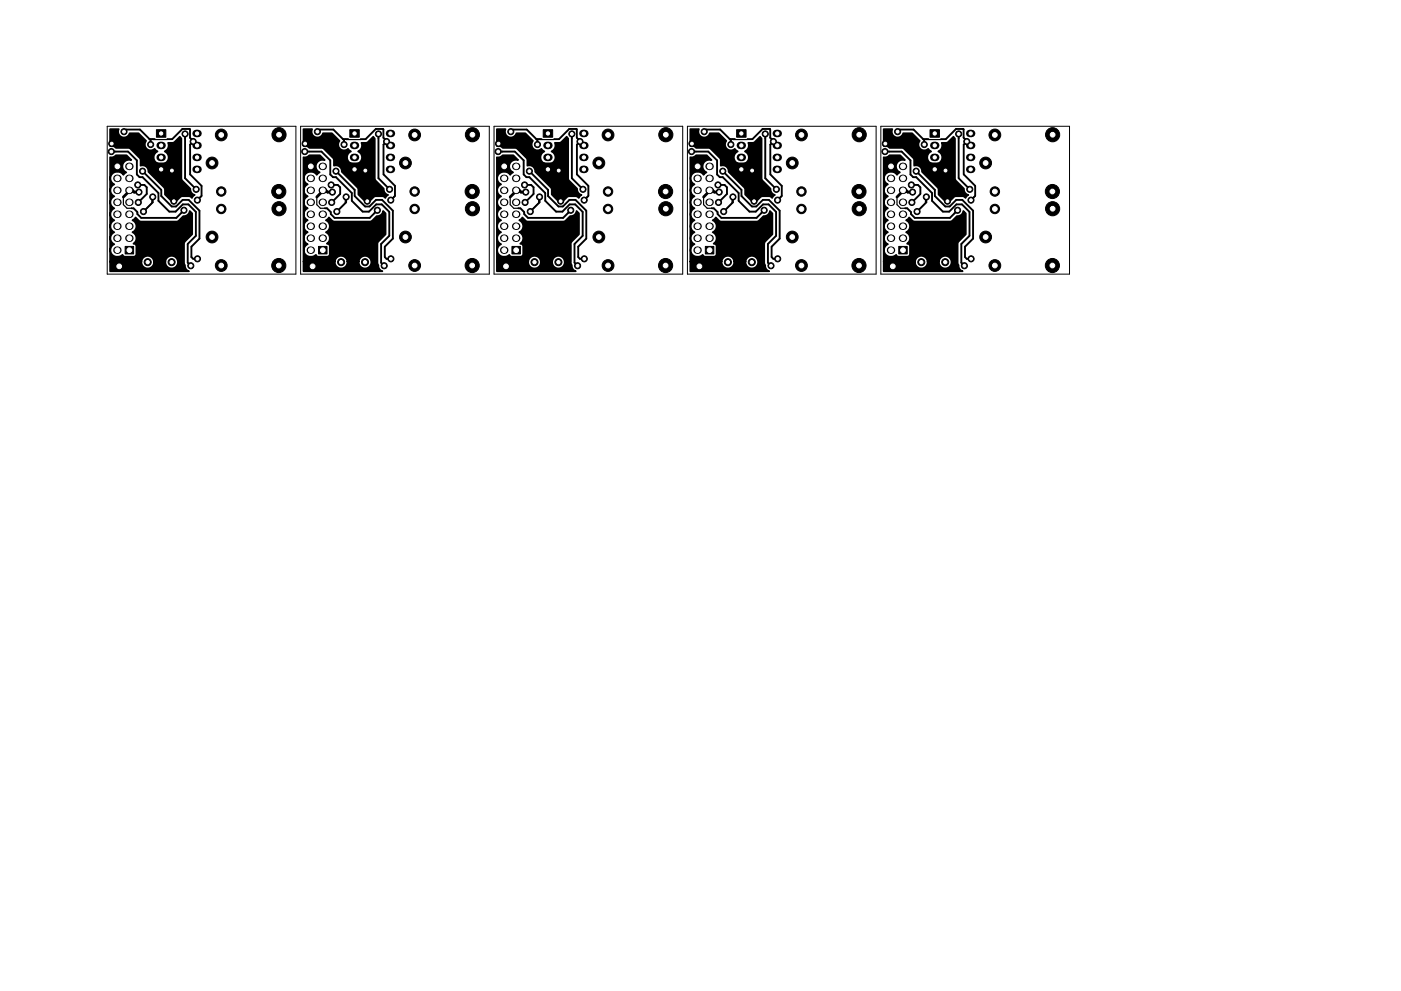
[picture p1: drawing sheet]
<svg xmlns="http://www.w3.org/2000/svg" width="297mm" height="210mm" viewBox="0 0 297 210" stroke-linecap="round" stroke-linejoin="round" font-family="sans-serif">
<path d="M22.7 26.8h40v31.4h-40zM63.7 26.8h40v31.4h-40zM104.7 26.8h40v31.4h-40zM145.7 26.8h40.1v31.4h-40.1zM186.8 26.8h40v31.4h-40z" fill="none" stroke="#000" stroke-width=".21"/>
<g fill="#000" stroke="#000" stroke-width=".21">
<path d="M33.2 27.5h2v1.6h-2zM74.2 27.5h2v1.6h-2zM115.2 27.5h2v1.6h-2zM156.2 27.5h2v1.6h-2zM197.2 27.5h2v1.6h-2zM23.8 55.5h3v2h-3zM26.5 52.3h1.8v1.6h-1.8zM64.8 55.5h3v2h-3zM67.5 52.3h1.8v1.6h-1.8zM105.8 55.5h3v2h-3zM108.5 52.3h1.8v1.6h-1.8zM146.8 55.5h3v2h-3z"/>
<path d="M149.5 52.3h1.8v1.6h-1.8zM187.8 55.5h3v2h-3zM190.6 52.3h1.8v1.6h-1.8z"/>
<circle cx="23.6" cy="32.2" r=".65"/>
<circle cx="23.7" cy="30.5" r=".65"/>
<circle cx="26.3" cy="27.9" r=".65"/>
<circle cx="29.2" cy="39.2" r=".65"/>
<circle cx="30.2" cy="36.3" r=".65"/>
<circle cx="31.9" cy="30.7" r=".65"/>
<circle cx="36.4" cy="36.2" r=".65"/>
<circle cx="39.2" cy="28.4" r=".65"/>
<circle cx="41" cy="30" r=".65"/>
<circle cx="45" cy="34.6" r="1.25"/>
<circle cx="46.9" cy="28.6" r="1.25"/>
<circle cx="59.2" cy="28.6" r="1.5"/>
<circle cx="64.6" cy="32.2" r=".65"/>
<circle cx="64.7" cy="30.5" r=".65"/>
<circle cx="67.3" cy="27.9" r=".65"/>
<circle cx="70.2" cy="39.2" r=".65"/>
<circle cx="71.2" cy="36.3" r=".65"/>
<circle cx="72.9" cy="30.7" r=".65"/>
<circle cx="77.5" cy="36.2" r=".65"/>
<circle cx="80.2" cy="28.4" r=".65"/>
<circle cx="82" cy="30" r=".65"/>
<circle cx="86" cy="34.6" r="1.25"/>
<circle cx="87.9" cy="28.6" r="1.25"/>
<circle cx="100.2" cy="28.6" r="1.5"/>
<circle cx="105.6" cy="32.2" r=".65"/>
<circle cx="105.7" cy="30.5" r=".65"/>
<circle cx="108.3" cy="27.9" r=".65"/>
<circle cx="111.2" cy="39.2" r=".65"/>
<circle cx="112.2" cy="36.3" r=".65"/>
<circle cx="114" cy="30.7" r=".65"/>
<circle cx="118.5" cy="36.2" r=".65"/>
<circle cx="121.2" cy="28.4" r=".65"/>
<circle cx="123" cy="30" r=".65"/>
<circle cx="127" cy="34.6" r="1.25"/>
<circle cx="128.9" cy="28.6" r="1.25"/>
<circle cx="141.2" cy="28.6" r="1.5"/>
<circle cx="146.6" cy="32.2" r=".65"/>
<circle cx="146.7" cy="30.5" r=".65"/>
<circle cx="149.3" cy="27.9" r=".65"/>
<circle cx="152.2" cy="39.2" r=".65"/>
<circle cx="153.2" cy="36.3" r=".65"/>
<circle cx="155" cy="30.7" r=".65"/>
<circle cx="159.5" cy="36.2" r=".65"/>
<circle cx="162.2" cy="28.4" r=".65"/>
<circle cx="164" cy="30" r=".65"/>
<circle cx="168" cy="34.6" r="1.25"/>
<circle cx="169.9" cy="28.6" r="1.25"/>
<circle cx="182.2" cy="28.6" r="1.5"/>
<circle cx="187.6" cy="32.2" r=".65"/>
<circle cx="187.7" cy="30.5" r=".65"/>
<circle cx="190.3" cy="27.9" r=".65"/>
<circle cx="193.2" cy="39.2" r=".65"/>
<circle cx="194.2" cy="36.3" r=".65"/>
<circle cx="196" cy="30.7" r=".65"/>
<circle cx="200.5" cy="36.2" r=".65"/>
<circle cx="203.3" cy="28.4" r=".65"/>
<circle cx="205" cy="30" r=".65"/>
<circle cx="209" cy="34.6" r="1.25"/>
<circle cx="210.9" cy="28.6" r="1.25"/>
<circle cx="223.2" cy="28.6" r="1.5"/>
<circle cx="29.3" cy="42.9" r=".65"/>
<circle cx="29.5" cy="40.8" r=".65"/>
<circle cx="30.4" cy="44.9" r=".65"/>
<circle cx="31.3" cy="55.6" r=".75"/>
<circle cx="32.4" cy="41.8" r=".65"/>
<circle cx="36.4" cy="55.6" r=".75"/>
<circle cx="36.9" cy="42.7" r=".65"/>
<circle cx="39" cy="44.6" r=".65"/>
<circle cx="40.4" cy="56.4" r=".65"/>
<circle cx="41.6" cy="40.2" r=".65"/>
<circle cx="41.8" cy="42.5" r=".65"/>
<circle cx="41.9" cy="54.9" r=".65"/>
<circle cx="45" cy="50.3" r="1.25"/>
<circle cx="46.9" cy="40.6" r="1"/>
<circle cx="46.9" cy="44.3" r="1"/>
<circle cx="46.9" cy="56.3" r="1.25"/>
<circle cx="59.1" cy="56.3" r="1.5"/>
<circle cx="59.1" cy="40.6" r="1.5"/>
<circle cx="59.2" cy="44.3" r="1.5"/>
<circle cx="70.3" cy="42.9" r=".65"/>
<circle cx="70.5" cy="40.8" r=".65"/>
<circle cx="71.4" cy="44.9" r=".65"/>
<circle cx="72.3" cy="55.6" r=".75"/>
<circle cx="73.4" cy="41.8" r=".65"/>
<circle cx="77.4" cy="55.6" r=".75"/>
<circle cx="77.9" cy="42.7" r=".65"/>
<circle cx="80" cy="44.6" r=".65"/>
<circle cx="81.5" cy="56.4" r=".65"/>
<circle cx="82.6" cy="40.2" r=".65"/>
<circle cx="82.8" cy="42.5" r=".65"/>
<circle cx="82.9" cy="54.9" r=".65"/>
<circle cx="86" cy="50.3" r="1.25"/>
<circle cx="87.9" cy="40.6" r="1"/>
<circle cx="87.9" cy="44.3" r="1"/>
<circle cx="87.9" cy="56.3" r="1.25"/>
<circle cx="100.1" cy="56.3" r="1.5"/>
<circle cx="100.1" cy="40.6" r="1.5"/>
<circle cx="100.2" cy="44.3" r="1.5"/>
<circle cx="111.3" cy="42.9" r=".65"/>
<circle cx="111.5" cy="40.8" r=".65"/>
<circle cx="112.4" cy="44.9" r=".65"/>
<circle cx="113.3" cy="55.6" r=".75"/>
<circle cx="114.4" cy="41.8" r=".65"/>
<circle cx="118.4" cy="55.6" r=".75"/>
<circle cx="118.9" cy="42.7" r=".65"/>
<circle cx="121" cy="44.6" r=".65"/>
<circle cx="122.5" cy="56.4" r=".65"/>
<circle cx="123.6" cy="40.2" r=".65"/>
<circle cx="123.9" cy="42.5" r=".65"/>
<circle cx="123.9" cy="54.9" r=".65"/>
<circle cx="127" cy="50.3" r="1.25"/>
<circle cx="128.9" cy="40.6" r="1"/>
<circle cx="128.9" cy="44.3" r="1"/>
<circle cx="128.9" cy="56.3" r="1.25"/>
<circle cx="141.1" cy="56.3" r="1.5"/>
<circle cx="141.1" cy="40.6" r="1.5"/>
<circle cx="141.2" cy="44.3" r="1.5"/>
<circle cx="152.3" cy="42.9" r=".65"/>
<circle cx="152.5" cy="40.8" r=".65"/>
<circle cx="153.4" cy="44.9" r=".65"/>
<circle cx="154.3" cy="55.6" r=".75"/>
<circle cx="155.4" cy="41.8" r=".65"/>
<circle cx="159.4" cy="55.6" r=".75"/>
<circle cx="159.9" cy="42.7" r=".65"/>
<circle cx="162" cy="44.6" r=".65"/>
<circle cx="163.5" cy="56.4" r=".65"/>
<circle cx="164.6" cy="40.2" r=".65"/>
<circle cx="164.9" cy="42.5" r=".65"/>
<circle cx="164.9" cy="54.9" r=".65"/>
<circle cx="168" cy="50.3" r="1.25"/>
<circle cx="169.9" cy="40.6" r="1"/>
<circle cx="169.9" cy="44.3" r="1"/>
<circle cx="169.9" cy="56.3" r="1.25"/>
<circle cx="182.1" cy="56.3" r="1.5"/>
<circle cx="182.1" cy="40.6" r="1.5"/>
<circle cx="182.2" cy="44.3" r="1.5"/>
<circle cx="193.3" cy="42.9" r=".65"/>
<circle cx="193.5" cy="40.8" r=".65"/>
<circle cx="194.4" cy="44.9" r=".65"/>
<circle cx="195.3" cy="55.6" r=".75"/>
<circle cx="196.4" cy="41.8" r=".65"/>
<circle cx="200.4" cy="55.6" r=".75"/>
<circle cx="200.9" cy="42.7" r=".65"/>
<circle cx="203" cy="44.6" r=".65"/>
<circle cx="204.5" cy="56.4" r=".65"/>
<circle cx="205.6" cy="40.2" r=".65"/>
<circle cx="205.9" cy="42.5" r=".65"/>
<circle cx="205.9" cy="54.9" r=".65"/>
<circle cx="209" cy="50.3" r="1.25"/>
<circle cx="210.9" cy="40.6" r="1"/>
<circle cx="210.9" cy="44.3" r="1"/>
<circle cx="210.9" cy="56.3" r="1.25"/>
<circle cx="223.1" cy="56.3" r="1.5"/>
<circle cx="223.1" cy="40.6" r="1.5"/>
<circle cx="223.2" cy="44.3" r="1.5"/>
</g>
<g fill="none" stroke="#000" stroke-width="1.6">
<path d="M24.8 35.3h.2M24.8 37.8h.2M27.3 35.3h.2M27.3 37.8h.2M34 35.9h.4M34 30.9h.4M34 33.4h.4M41.6 28.3h.4M41.6 35.9h.4M41.6 30.9h.4M41.6 33.4h.4M65.8 35.3h.2"/>
<path d="M65.8 37.8h.2M68.3 35.3h.2M68.3 37.8h.2M75 35.9h.4M75 30.9h.4M75 33.4h.4M82.6 28.3h.4M82.6 35.9h.4M82.6 30.9h.4M82.6 33.4h.4M106.8 35.3h.2M106.8 37.8h.2"/>
<path d="M109.3 35.3h.2M109.3 37.8h.2M116 35.9h.4M116 30.9h.4M116 33.4h.4M123.6 28.3h.4M123.6 35.9h.4M123.6 30.9h.4M123.6 33.4h.4M147.8 35.3h.2M147.8 37.8h.2M150.3 35.3h.2"/>
<path d="M150.3 37.8h.2M157 35.9h.4M157 30.9h.4M157 33.4h.4M164.6 28.3h.4M164.6 35.9h.4M164.6 30.9h.4M164.6 33.4h.4M188.8 35.3h.2M188.8 37.8h.2M191.4 35.3h.2M191.4 37.8h.2"/>
<path d="M198 35.9h.4M198 30.9h.4M198 33.4h.4M205.6 28.3h.4M205.6 35.9h.4M205.6 30.9h.4M205.6 33.4h.4M24.8 40.4h.2M24.8 42.9h.2M24.8 45.5h.2M24.8 48h.2M24.8 50.5h.2"/>
<path d="M24.8 53.1h.2M27.3 40.4h.2M27.3 42.9h.2M27.3 45.5h.2M27.3 48h.2M27.3 50.5h.2M65.8 40.4h.2M65.8 42.9h.2M65.8 45.5h.2M65.8 48h.2M65.8 50.5h.2M65.8 53.1h.2"/>
<path d="M68.3 40.4h.2M68.3 42.9h.2M68.3 45.5h.2M68.3 48h.2M68.3 50.5h.2M106.8 40.4h.2M106.8 42.9h.2M106.8 45.5h.2M106.8 48h.2M106.8 50.5h.2M106.8 53.1h.2M109.3 40.4h.2"/>
<path d="M109.3 42.9h.2M109.3 45.5h.2M109.3 48h.2M109.3 50.5h.2M147.8 40.4h.2M147.8 42.9h.2M147.8 45.5h.2M147.8 48h.2M147.8 50.5h.2M147.8 53.1h.2M150.3 40.4h.2M150.3 42.9h.2"/>
<path d="M150.3 45.5h.2M150.3 48h.2M150.3 50.5h.2M188.8 40.4h.2M188.8 42.9h.2M188.8 45.5h.2M188.8 48h.2M188.8 50.5h.2M188.8 53.1h.2M191.4 40.4h.2M191.4 42.9h.2M191.4 45.5h.2"/>
<path d="M191.4 48h.2M191.4 50.5h.2"/>
</g>
<path d="M36.4 36.2l.5 .4v6.1M77.5 36.2l.4 .4v6.1M118.5 36.2l.4 .4v6.1M159.5 36.2l.4 .4v6.1M200.5 36.2l.4 .4v6.1M29.5 40.8h-1.1l-.3-.4h-.7l-1.2 1.4M70.5 40.8h-1l-.4-.4h-.7l-1.2 1.4M111.5 40.8h-1l-.4-.4h-.7l-1.2 1.4M152.5 40.8h-1l-.4-.4h-.7l-1.2 1.4M193.5 40.8h-1l-.4-.4h-.6l-1.3 1.4" fill="none" stroke="#000" stroke-width=".6"/>
<g fill="none" stroke="#000" stroke-width=".4">
<path d="M23.6 32.2h3.6l1.8 1.8v3l.6 .6h.6l3.4 3.4v1.6l2.3 2.3h1.3l1.6-1.5h1.1l1.6 1.6v5l-1.7 1.8v3.9l.6 .7M23.7 30.5h4.9l4.2 4.1h.5M26.3 27.9l.4-.4h3l2.2 2.2v1M29.2 39.2h1.4l.5 .5v1.5l-1.8 1.8M30.2 36.3l4 4v1.3l2.2 2.2h.9l1.4-1.4h1.3l2.3 2.3v5.9l-1.7 1.7v2.2l.3 .4h1M31.7 29.5h1.1M35.2 34.6h.7l.5 .6v1M35.5 29.5h1l2.2-2.1 1.6 .1v1.7l.7 .8-.7 .7v6.3l2.4 2.4v2.2l-.9 .9M39.2 28.4v9.4l2.4 2.4M64.6 32.2h3.6l1.8 1.8v3l.6 .6h.6l3.4 3.4v1.6l2.3 2.3h1.3l1.6-1.5h1.1l1.6 1.6v5l-1.7 1.8v3.9l.7 .7M64.7 30.5h4.9l4.2 4.1h.5M67.3 27.9l.4-.4h3l2.2 2.2v1"/>
<path d="M70.2 39.2h1.4l.5 .5v1.5l-1.8 1.8M71.2 36.3l4 4v1.3l2.2 2.2h.9l1.4-1.4h1.3l2.3 2.3v5.9l-1.7 1.7v2.2l.4 .4h.9M72.7 29.5h1.1M76.2 34.6h.7l.6 .6v1M76.5 29.5h1l2.2-2.1 1.6 .1v1.7l.7 .8-.7 .7v6.3l2.4 2.4v2.2l-.9 .9M80.2 28.4v9.4l2.4 2.4M105.6 32.2h3.6l1.8 1.8v3l.6 .6h.6l3.4 3.4v1.6l2.3 2.3h1.3l1.6-1.5h1.2l1.5 1.6v5l-1.7 1.8v3.9l.7 .7M105.7 30.5h4.9l4.2 4.1h.5M108.3 27.9l.4-.4h3l2.3 2.2v1M111.2 39.2h1.4l.5 .5v1.5l-1.8 1.8M112.2 36.3l4 4v1.3l2.2 2.2h.9l1.4-1.4h1.3l2.3 2.3v5.9l-1.7 1.7v2.2l.4 .4h.9M113.7 29.5h1.1"/>
<path d="M117.3 34.6h.6l.6 .6v1M117.5 29.5h1l2.2-2.1 1.6 .1v1.7l.7 .8-.7 .7v6.3l2.4 2.4v2.2l-.8 .9M121.2 28.4v9.4l2.4 2.4M146.6 32.2h3.6l1.8 1.8v3l.6 .6h.6l3.4 3.4v1.6l2.3 2.3h1.3l1.6-1.5h1.2l1.5 1.6v5l-1.7 1.8v3.9l.7 .7M146.7 30.5h5l4.1 4.1h.5M149.3 27.9l.4-.4h3l2.3 2.2v1M152.2 39.2h1.4l.5 .5v1.5l-1.8 1.8M153.2 36.3l4 4v1.3l2.2 2.2h.9l1.4-1.4h1.3l2.3 2.3v5.9l-1.7 1.7v2.2l.4 .4h.9M154.7 29.5h1.1M158.3 34.6h.6l.6 .6v1M158.5 29.5h1l2.2-2.1 1.6 .1v1.7l.7 .8-.7 .7v6.3l2.5 2.4v2.2l-.9 .9M162.2 28.4v9.4l2.4 2.4"/>
<path d="M187.6 32.2h3.6l1.8 1.8v3l.6 .6h.6l3.4 3.4v1.6l2.3 2.3h1.3l1.6-1.5h1.2l1.5 1.6v5l-1.7 1.8v3.9l.7 .7M187.7 30.5h5l4.1 4.1h.5M190.3 27.9l.5-.4h2.9l2.3 2.2v1M193.2 39.2h1.4l.5 .5v1.5l-1.8 1.8M194.2 36.3l4 4v1.3l2.2 2.2h.9l1.4-1.4h1.3l2.3 2.3v5.9l-1.7 1.7v2.2l.4 .4h.9M195.7 29.5h1.1M199.3 34.6h.6l.6 .6v1M199.5 29.5h1l2.2-2.1 1.6 .1v1.7l.7 .8-.7 .7v6.3l2.5 2.4v2.2l-.9 .9M203.3 28.4v9.4l2.3 2.4M27.9 44.2h.4l.8 .8v.4l.8 .8h7.5l1.6-1.6M32.4 41.8v1.1l-2 2M68.9 44.2h.4l.8 .8v.4l.8 .8h7.5l1.6-1.6"/>
<path d="M73.4 41.8v1.1l-2 2M109.9 44.2h.4l.8 .8v.4l.8 .8h7.5l1.6-1.6M114.4 41.8v1.1l-2 2M150.9 44.2h.4l.8 .8v.4l.9 .8h7.4l1.6-1.6M155.4 41.8v1.1l-2 2M191.9 44.2h.4l.8 .8v.4l.9 .8h7.4l1.6-1.6M196.4 41.8v1.1l-2 2"/>
</g>
<g fill="none" stroke="#000" stroke-width=".25">
<path d="M29.1 39.5l-.1 .1M32.3 29.5h3.2M33.3 34.6h1.9M70.1 39.5l-.1 .1M73.3 29.5h3.2M74.3 34.6h1.9M111.1 39.5l-.1 .1M114.3 29.5h3.2M115.3 34.6h2M152.1 39.5l-.1 .1M155.3 29.5h3.2M156.3 34.6h2"/>
<path d="M193.1 39.5l-.1 .1M196.3 29.5h3.2M197.3 34.6h2M28.4 40.8h-1.2l-1 1v1.6l.7 .8 1-.1M32.2 41.8v1.3l-1.8 1.8M69.5 40.8h-1.3l-1 1v1.6l.7 .8 1-.1M73.2 41.8v1.3l-1.8 1.8M110.5 40.8h-1.3l-1 1v1.6l.7 .8 1-.1M114.2 41.8v1.3l-1.8 1.8M151.5 40.8h-1.3l-1 1v1.6l.7 .8 1-.1M155.2 41.8v1.3l-1.8 1.8M192.5 40.8h-1.3l-1 1v1.6l.7 .8 1-.1"/>
<path d="M196.2 41.8v1.3l-1.8 1.8"/>
</g>
<path d="M23.3 27.4h1.9a1.23 1.23 0 0 0 .7 1.7 1.23 1.23 0 0 0 1.6-.8h1.9l1.6 1.6a1.23 1.23 0 0 0 .1 1.7 1.23 1.23 0 0 0 1.7 0l.6 .5a1.45 1.45 0 0 0-.7 1.9 1.45 1.45 0 0 0 1.9 .8 1.38 1.38 0 0 0 1.1-1.3 1.38 1.38 0 0 0-.8-1.4 1.38 1.38 0 0 0 .7-1.8l1.2-.1 1.3-1.2 .4 .4v8.6l.2 .4 1.7 1.6a1.22 1.22 0 0 0 .9 1.4l-.6 .6-.5-.4-1.8 .1-1.4 1.3h-.3l-1.7-1.7-.2-1.5-3.3-3.4a1.23 1.23 0 0 0-1.7-1.2l-.1-1.6-2.1-2.1-.4-.1h-2.6l-.6-.4h-.7zM23.3 33.4l.7-.1 .6-.4h2.2l1 1.1a1.41 1.41 0 0 0-1.7 .8 1.41 1.41 0 0 0 .7 1.8l-.6 .5a1.44 1.44 0 0 0-2.3-.3 1.44 1.44 0 0 0 .3 2.3 1.38 1.38 0 0 0-.8 1.3 1.38 1.38 0 0 0 .8 1.3 1.38 1.38 0 0 0-.8 1.2 1.38 1.38 0 0 0 .8 1.3 1.38 1.38 0 0 0-.8 1.3 1.38 1.38 0 0 0 .8 1.2 1.38 1.38 0 0 0-.8 1.3 1.38 1.38 0 0 0 .8 1.3 1.38 1.38 0 0 0-.8 1.2 1.38 1.38 0 0 0 .8 1.3 1.44 1.44 0 0 0-.4 2.2 1.44 1.44 0 0 0 2.2 0l.4 .4 1.9 .1a.58 .58 0 0 0 .6-.6v-1.6a.58 .58 0 0 0-.6-.6 1.38 1.38 0 0 0-.2-2.4 1.38 1.38 0 0 0 .8-1.3 1.38 1.38 0 0 0-.8-1.3l.6-.6 1.1 .9h7.6l.4-.1 1.1-1.1a1.23 1.23 0 0 0 1.3-1.1l.6 .6v4.4l-1.6 1.5-.2 .4v4.1l.2 .5a1.33 1.33 0 0 0 .9 1.4h-16.8v-2.1h6.7a1.33 1.33 0 0 0 1.3 1.5 1.33 1.33 0 0 0 1.3-1.5h2.5a1.33 1.33 0 0 0 1.8 1.4 1.33 1.33 0 0 0 .4-2.3 1.33 1.33 0 0 0-2.2 .6v.3h-2.5a1.33 1.33 0 0 0-1.3-1.2 1.33 1.33 0 0 0-1.3 1.2h-6.7zM64.3 27.4h1.9a1.23 1.23 0 0 0 .7 1.7 1.23 1.23 0 0 0 1.6-.8h1.9l1.6 1.6a1.23 1.23 0 0 0 .1 1.7 1.23 1.23 0 0 0 1.7 0l.6 .5a1.45 1.45 0 0 0-.7 1.9 1.45 1.45 0 0 0 1.9 .8 1.38 1.38 0 0 0 1.1-1.3 1.38 1.38 0 0 0-.8-1.4 1.38 1.38 0 0 0 .7-1.8l1.2-.1 1.3-1.2 .4 .4v8.6l.2 .4 1.7 1.6a1.22 1.22 0 0 0 .9 1.4l-.6 .6-.5-.4-1.8 .1-1.4 1.3h-.3l-1.7-1.7-.2-1.5-3.3-3.4a1.23 1.23 0 0 0-1.7-1.2l-.1-1.6-2.1-2.1-.4-.1h-2.6l-.6-.4h-.7zM64.3 33.4l.7-.1 .6-.4h2.2l1.1 1.1a1.41 1.41 0 0 0-1.8 .8 1.41 1.41 0 0 0 .7 1.8l-.6 .5a1.44 1.44 0 0 0-2.3-.3 1.44 1.44 0 0 0 .4 2.3 1.38 1.38 0 0 0-.9 1.3 1.38 1.38 0 0 0 .9 1.3 1.38 1.38 0 0 0-.9 1.2 1.38 1.38 0 0 0 .9 1.3 1.38 1.38 0 0 0-.9 1.3 1.38 1.38 0 0 0 .9 1.2 1.38 1.38 0 0 0-.9 1.3 1.38 1.38 0 0 0 .9 1.3 1.38 1.38 0 0 0-.9 1.2 1.38 1.38 0 0 0 .9 1.3 1.44 1.44 0 0 0-.5 2.2 1.44 1.44 0 0 0 2.2 0l.4 .4 1.9 .1a.58 .58 0 0 0 .6-.6v-1.6a.58 .58 0 0 0-.6-.6 1.38 1.38 0 0 0-.2-2.4 1.38 1.38 0 0 0 .8-1.3 1.38 1.38 0 0 0-.8-1.3l.6-.6 1.1 .9h7.6l.4-.1 1.1-1.1a1.23 1.23 0 0 0 1.3-1.1l.6 .6v4.4l-1.5 1.5-.3 .4v4.1l.2 .5a1.33 1.33 0 0 0 .9 1.4h-16.8v-2.1h6.7a1.33 1.33 0 0 0 1.3 1.5 1.33 1.33 0 0 0 1.3-1.5h2.5a1.33 1.33 0 0 0 1.8 1.4 1.33 1.33 0 0 0 .4-2.3 1.33 1.33 0 0 0-2.2 .6v.3h-2.5a1.33 1.33 0 0 0-1.3-1.2 1.33 1.33 0 0 0-1.3 1.2h-6.7zM105.3 27.4h1.9a1.23 1.23 0 0 0 .7 1.7 1.23 1.23 0 0 0 1.6-.8h1.9l1.6 1.6a1.23 1.23 0 0 0 .1 1.7 1.23 1.23 0 0 0 1.7 0l.6 .5a1.45 1.45 0 0 0-.7 1.9 1.45 1.45 0 0 0 1.9 .8 1.38 1.38 0 0 0 1.1-1.3 1.38 1.38 0 0 0-.8-1.4 1.38 1.38 0 0 0 .7-1.8l1.2-.1 1.4-1.2 .3 .4v8.6l.2 .4 1.7 1.6a1.22 1.22 0 0 0 .9 1.4l-.6 .6-.5-.4-1.8 .1-1.4 1.3h-.3l-1.7-1.7-.1-1.5-3.4-3.4a1.23 1.23 0 0 0-1.7-1.2l-.1-1.6-2.1-2.1-.4-.1h-2.6l-.6-.4h-.7zM105.3 33.4l.7-.1 .6-.4h2.2l1.1 1.1a1.41 1.41 0 0 0-1.8 .8 1.41 1.41 0 0 0 .7 1.8l-.6 .5a1.44 1.44 0 0 0-2.3-.3 1.44 1.44 0 0 0 .4 2.3 1.38 1.38 0 0 0-.9 1.3 1.38 1.38 0 0 0 .9 1.3 1.38 1.38 0 0 0-.9 1.2 1.38 1.38 0 0 0 .9 1.3 1.38 1.38 0 0 0-.9 1.3 1.38 1.38 0 0 0 .9 1.2 1.38 1.38 0 0 0-.9 1.3 1.38 1.38 0 0 0 .9 1.3 1.38 1.38 0 0 0-.9 1.2 1.38 1.38 0 0 0 .9 1.3 1.44 1.44 0 0 0-.5 2.2 1.44 1.44 0 0 0 2.2 0l.4 .4 1.9 .1a.58 .58 0 0 0 .6-.6v-1.6a.58 .58 0 0 0-.6-.6 1.38 1.38 0 0 0-.2-2.4 1.38 1.38 0 0 0 .8-1.3 1.38 1.38 0 0 0-.8-1.3l.6-.6 1.1 .9h7.6l.4-.1 1.1-1.1a1.23 1.23 0 0 0 1.3-1.1l.6 .6v4.4l-1.5 1.5-.3 .4v4.1l.2 .5a1.33 1.33 0 0 0 .9 1.4h-16.8v-2.1h6.7a1.33 1.33 0 0 0 1.3 1.5 1.33 1.33 0 0 0 1.4-1.5h2.4a1.33 1.33 0 0 0 1.8 1.4 1.33 1.33 0 0 0 .4-2.3 1.33 1.33 0 0 0-2.2 .6v.3h-2.4a1.33 1.33 0 0 0-1.4-1.2 1.33 1.33 0 0 0-1.3 1.2h-6.7zM146.3 27.4h1.9a1.23 1.23 0 0 0 .7 1.7 1.23 1.23 0 0 0 1.6-.8h1.9l1.6 1.6a1.23 1.23 0 0 0 .1 1.7 1.23 1.23 0 0 0 1.7 0l.6 .5a1.45 1.45 0 0 0-.7 1.9 1.45 1.45 0 0 0 1.9 .8 1.38 1.38 0 0 0 1.2-1.3 1.38 1.38 0 0 0-.9-1.4 1.38 1.38 0 0 0 .7-1.8l1.2-.1 1.4-1.2 .3 .4v8.6l.2 .4 1.7 1.6a1.22 1.22 0 0 0 .9 1.4l-.6 .6-.5-.4-1.8 .1-1.4 1.3h-.3l-1.7-1.7-.1-1.5-3.4-3.4a1.23 1.23 0 0 0-1.7-1.2l-.1-1.6-2.1-2.1-.4-.1h-2.6l-.6-.4h-.7zM146.3 33.4l.7-.1 .6-.4h2.2l1.1 1.1a1.41 1.41 0 0 0-1.8 .8 1.41 1.41 0 0 0 .7 1.8l-.6 .5a1.44 1.44 0 0 0-2.3-.3 1.44 1.44 0 0 0 .4 2.3 1.38 1.38 0 0 0-.9 1.3 1.38 1.38 0 0 0 .9 1.3 1.38 1.38 0 0 0-.9 1.2 1.38 1.38 0 0 0 .9 1.3 1.38 1.38 0 0 0-.9 1.3 1.38 1.38 0 0 0 .9 1.2 1.38 1.38 0 0 0-.9 1.3 1.38 1.38 0 0 0 .9 1.3 1.38 1.38 0 0 0-.9 1.2 1.38 1.38 0 0 0 .9 1.3 1.44 1.44 0 0 0-.5 2.2 1.44 1.44 0 0 0 2.2 0l.4 .4 1.9 .1a.58 .58 0 0 0 .6-.6v-1.6a.58 .58 0 0 0-.6-.6 1.38 1.38 0 0 0-.2-2.4 1.38 1.38 0 0 0 .8-1.3 1.38 1.38 0 0 0-.8-1.3l.7-.6 1 .9h7.6l.4-.1 1.1-1.1a1.23 1.23 0 0 0 1.3-1.1l.6 .6v4.4l-1.5 1.5-.3 .4v4.1l.2 .5a1.33 1.33 0 0 0 .9 1.4h-16.8v-2.1h6.7a1.33 1.33 0 0 0 1.3 1.5 1.33 1.33 0 0 0 1.4-1.5h2.4a1.33 1.33 0 0 0 1.8 1.4 1.33 1.33 0 0 0 .4-2.3 1.33 1.33 0 0 0-2.2 .6v.3h-2.4a1.33 1.33 0 0 0-1.4-1.2 1.33 1.33 0 0 0-1.3 1.2h-6.7zM187.4 27.4h1.8a1.23 1.23 0 0 0 .7 1.7 1.23 1.23 0 0 0 1.6-.8h1.9l1.6 1.6a1.23 1.23 0 0 0 .1 1.7 1.23 1.23 0 0 0 1.7 0l.6 .5a1.45 1.45 0 0 0-.6 1.9 1.45 1.45 0 0 0 1.9 .8 1.38 1.38 0 0 0 1.1-1.3 1.38 1.38 0 0 0-.9-1.4 1.38 1.38 0 0 0 .7-1.8l1.2-.1 1.4-1.2 .3 .4v8.6l.2 .4 1.7 1.6a1.22 1.22 0 0 0 .9 1.4l-.6 .6-.5-.4-1.8 .1-1.4 1.3h-.2l-1.8-1.7-.1-1.5-3.4-3.4a1.23 1.23 0 0 0-1.7-1.2l-.1-1.6-2.1-2.1-.4-.1h-2.6l-.6-.4h-.6zM187.4 33.4l.6-.1 .6-.4h2.2l1.1 1.1a1.41 1.41 0 0 0-1.8 .8 1.41 1.41 0 0 0 .7 1.8l-.6 .5a1.44 1.44 0 0 0-2.3-.3 1.44 1.44 0 0 0 .4 2.3 1.38 1.38 0 0 0-.9 1.3 1.38 1.38 0 0 0 .9 1.3 1.38 1.38 0 0 0-.9 1.2 1.38 1.38 0 0 0 .9 1.3 1.38 1.38 0 0 0-.9 1.3 1.38 1.38 0 0 0 .9 1.2 1.38 1.38 0 0 0-.9 1.3 1.38 1.38 0 0 0 .9 1.3 1.38 1.38 0 0 0-.9 1.2 1.38 1.38 0 0 0 .9 1.3 1.44 1.44 0 0 0-.5 2.2 1.44 1.44 0 0 0 2.2 0l.4 .4 2 .1a.58 .58 0 0 0 .5-.6v-1.6a.58 .58 0 0 0-.6-.6 1.38 1.38 0 0 0-.2-2.4 1.38 1.38 0 0 0 .8-1.3 1.38 1.38 0 0 0-.8-1.3l.7-.6 1 .9h7.6l.4-.1 1.1-1.1a1.23 1.23 0 0 0 1.3-1.1l.6 .6v4.4l-1.5 1.5-.2 .4-.1 4.1 .2 .5a1.33 1.33 0 0 0 .9 1.4h-16.7v-2.1h6.6a1.33 1.33 0 0 0 1.3 1.5 1.33 1.33 0 0 0 1.4-1.5h2.4a1.33 1.33 0 0 0 1.8 1.4 1.33 1.33 0 0 0 .4-2.3 1.33 1.33 0 0 0-2.2 .6v.3h-2.4a1.33 1.33 0 0 0-1.4-1.2 1.33 1.33 0 0 0-1.3 1.2h-6.6z" fill="#000" stroke="#000" stroke-width=".35"/>
<g fill="#fff" stroke="#fff" stroke-width=".21">
<circle cx="36.9" cy="42.7" r=".3"/>
<circle cx="36.4" cy="36.2" r=".3"/>
<circle cx="23.7" cy="30.5" r=".3"/>
<circle cx="77.9" cy="42.7" r=".3"/>
<circle cx="118.9" cy="42.7" r=".3"/>
<circle cx="159.9" cy="42.7" r=".3"/>
<circle cx="200.9" cy="42.7" r=".3"/>
<circle cx="77.5" cy="36.2" r=".3"/>
<circle cx="118.5" cy="36.2" r=".3"/>
<circle cx="159.5" cy="36.2" r=".3"/>
<circle cx="200.5" cy="36.2" r=".3"/>
<circle cx="64.7" cy="30.5" r=".3"/>
<circle cx="105.7" cy="30.5" r=".3"/>
<circle cx="146.7" cy="30.5" r=".3"/>
<circle cx="187.7" cy="30.5" r=".3"/>
<circle cx="40.4" cy="56.4" r=".3"/>
<circle cx="23.6" cy="32.2" r=".3"/>
<circle cx="81.5" cy="56.4" r=".3"/>
<circle cx="122.5" cy="56.4" r=".3"/>
<circle cx="163.5" cy="56.4" r=".3"/>
<circle cx="204.5" cy="56.4" r=".3"/>
<circle cx="64.6" cy="32.2" r=".3"/>
<circle cx="105.6" cy="32.2" r=".3"/>
<circle cx="146.6" cy="32.2" r=".3"/>
<circle cx="187.6" cy="32.2" r=".3"/>
<circle cx="29.5" cy="40.8" r=".3"/>
<circle cx="39" cy="44.6" r=".3"/>
<circle cx="80" cy="44.6" r=".3"/>
<circle cx="121" cy="44.6" r=".3"/>
<circle cx="162" cy="44.6" r=".3"/>
<circle cx="203" cy="44.6" r=".3"/>
<circle cx="70.5" cy="40.8" r=".3"/>
<circle cx="111.5" cy="40.8" r=".3"/>
<circle cx="152.5" cy="40.8" r=".3"/>
<circle cx="193.5" cy="40.8" r=".3"/>
<circle cx="31.9" cy="30.7" r=".3"/>
<circle cx="26.3" cy="27.9" r=".3"/>
<circle cx="41" cy="30" r=".3"/>
<circle cx="41.8" cy="42.5" r=".3"/>
<circle cx="72.9" cy="30.7" r=".3"/>
<circle cx="114" cy="30.7" r=".3"/>
<circle cx="155" cy="30.7" r=".3"/>
<circle cx="196" cy="30.7" r=".3"/>
<circle cx="67.3" cy="27.9" r=".3"/>
<circle cx="108.3" cy="27.9" r=".3"/>
<circle cx="149.3" cy="27.9" r=".3"/>
<circle cx="190.3" cy="27.9" r=".3"/>
<circle cx="82" cy="30" r=".3"/>
<circle cx="123" cy="30" r=".3"/>
<circle cx="164" cy="30" r=".3"/>
<circle cx="205" cy="30" r=".3"/>
<circle cx="82.8" cy="42.5" r=".3"/>
<circle cx="123.9" cy="42.5" r=".3"/>
<circle cx="164.9" cy="42.5" r=".3"/>
<circle cx="205.9" cy="42.5" r=".3"/>
<circle cx="30.4" cy="44.9" r=".3"/>
<circle cx="32.4" cy="41.8" r=".3"/>
<circle cx="71.4" cy="44.9" r=".3"/>
<circle cx="112.4" cy="44.9" r=".3"/>
<circle cx="153.4" cy="44.9" r=".3"/>
<circle cx="194.4" cy="44.9" r=".3"/>
<circle cx="73.4" cy="41.8" r=".3"/>
<circle cx="114.4" cy="41.8" r=".3"/>
<circle cx="155.4" cy="41.8" r=".3"/>
<circle cx="196.4" cy="41.8" r=".3"/>
<circle cx="29.2" cy="39.2" r=".3"/>
<circle cx="29.3" cy="43" r=".3"/>
<circle cx="70.2" cy="39.2" r=".3"/>
<circle cx="111.2" cy="39.2" r=".3"/>
<circle cx="152.2" cy="39.2" r=".3"/>
<circle cx="193.2" cy="39.2" r=".3"/>
<circle cx="70.3" cy="43" r=".3"/>
<circle cx="111.3" cy="43" r=".3"/>
<circle cx="152.3" cy="43" r=".3"/>
<circle cx="193.3" cy="43" r=".3"/>
<circle cx="41.6" cy="40.2" r=".3"/>
<circle cx="39.2" cy="28.4" r=".3"/>
<circle cx="82.6" cy="40.2" r=".3"/>
<circle cx="123.6" cy="40.2" r=".3"/>
<circle cx="164.6" cy="40.2" r=".3"/>
<circle cx="205.6" cy="40.2" r=".3"/>
<circle cx="80.2" cy="28.4" r=".3"/>
<circle cx="121.2" cy="28.4" r=".3"/>
<circle cx="162.2" cy="28.4" r=".3"/>
<circle cx="203.3" cy="28.4" r=".3"/>
<circle cx="30.2" cy="36.3" r=".3"/>
<circle cx="41.9" cy="54.9" r=".3"/>
<circle cx="71.2" cy="36.3" r=".3"/>
<circle cx="112.2" cy="36.3" r=".3"/>
<circle cx="153.2" cy="36.3" r=".3"/>
<circle cx="194.2" cy="36.3" r=".3"/>
<circle cx="82.9" cy="54.9" r=".3"/>
<circle cx="123.9" cy="54.9" r=".3"/>
<circle cx="164.9" cy="54.9" r=".3"/>
<circle cx="205.9" cy="54.9" r=".3"/>
<circle cx="210.9" cy="40.6" r=".5"/>
<circle cx="223.1" cy="40.6" r=".5"/>
<circle cx="223.2" cy="28.6" r=".5"/>
<circle cx="210.9" cy="28.6" r=".5"/>
<circle cx="209" cy="34.6" r=".5"/>
<circle cx="169.9" cy="40.6" r=".5"/>
<circle cx="182.1" cy="40.6" r=".5"/>
<circle cx="182.2" cy="28.6" r=".5"/>
<circle cx="169.9" cy="28.6" r=".5"/>
<circle cx="168" cy="34.6" r=".5"/>
<circle cx="128.9" cy="40.6" r=".5"/>
<circle cx="141.1" cy="40.6" r=".5"/>
<circle cx="141.2" cy="28.6" r=".5"/>
<circle cx="128.9" cy="28.6" r=".5"/>
<circle cx="127" cy="34.6" r=".5"/>
<circle cx="87.9" cy="40.6" r=".5"/>
<circle cx="100.1" cy="40.6" r=".5"/>
<circle cx="100.2" cy="28.6" r=".5"/>
<circle cx="87.9" cy="28.6" r=".5"/>
<circle cx="86" cy="34.6" r=".5"/>
<circle cx="210.9" cy="56.3" r=".5"/>
<circle cx="223.1" cy="56.3" r=".5"/>
<circle cx="223.2" cy="44.3" r=".5"/>
<circle cx="210.9" cy="44.3" r=".5"/>
<circle cx="209" cy="50.3" r=".5"/>
<circle cx="169.9" cy="56.3" r=".5"/>
<circle cx="182.1" cy="56.3" r=".5"/>
<circle cx="182.2" cy="44.3" r=".5"/>
<circle cx="169.9" cy="44.3" r=".5"/>
<circle cx="168" cy="50.3" r=".5"/>
<circle cx="128.9" cy="56.3" r=".5"/>
<circle cx="141.1" cy="56.3" r=".5"/>
<circle cx="141.2" cy="44.3" r=".5"/>
<circle cx="128.9" cy="44.3" r=".5"/>
<circle cx="127" cy="50.3" r=".5"/>
<circle cx="87.9" cy="56.3" r=".5"/>
<circle cx="100.1" cy="56.3" r=".5"/>
<circle cx="100.2" cy="44.3" r=".5"/>
<circle cx="87.9" cy="44.3" r=".5"/>
<circle cx="86" cy="50.3" r=".5"/>
<circle cx="205.8" cy="28.3" r=".35"/>
<circle cx="198.2" cy="35.9" r=".35"/>
<circle cx="205.8" cy="30.9" r=".35"/>
<circle cx="198.2" cy="33.4" r=".35"/>
<circle cx="205.8" cy="33.4" r=".35"/>
<circle cx="198.2" cy="30.9" r=".35"/>
<circle cx="205.8" cy="35.9" r=".35"/>
<circle cx="198.2" cy="28.3" r=".35"/>
<circle cx="164.8" cy="28.3" r=".35"/>
<circle cx="157.2" cy="35.9" r=".35"/>
<circle cx="164.8" cy="30.9" r=".35"/>
<circle cx="157.2" cy="33.4" r=".35"/>
<circle cx="164.8" cy="33.4" r=".35"/>
<circle cx="157.2" cy="30.9" r=".35"/>
<circle cx="164.8" cy="35.9" r=".35"/>
<circle cx="157.2" cy="28.3" r=".35"/>
<circle cx="123.8" cy="28.3" r=".35"/>
<circle cx="116.2" cy="35.9" r=".35"/>
<circle cx="123.8" cy="30.9" r=".35"/>
<circle cx="116.2" cy="33.4" r=".35"/>
<circle cx="123.8" cy="33.4" r=".35"/>
<circle cx="116.2" cy="30.9" r=".35"/>
<circle cx="123.8" cy="35.9" r=".35"/>
<circle cx="116.2" cy="28.3" r=".35"/>
<circle cx="82.8" cy="28.3" r=".35"/>
<circle cx="75.2" cy="35.9" r=".35"/>
<circle cx="82.8" cy="30.9" r=".35"/>
<circle cx="75.2" cy="33.4" r=".35"/>
<circle cx="82.8" cy="33.4" r=".35"/>
<circle cx="75.2" cy="30.9" r=".35"/>
<circle cx="82.8" cy="35.9" r=".35"/>
<circle cx="75.2" cy="28.3" r=".35"/>
<circle cx="195.3" cy="55.6" r=".35"/>
<circle cx="200.4" cy="55.6" r=".35"/>
<circle cx="154.3" cy="55.6" r=".35"/>
<circle cx="159.4" cy="55.6" r=".35"/>
<circle cx="113.3" cy="55.6" r=".35"/>
<circle cx="118.4" cy="55.6" r=".35"/>
<circle cx="72.3" cy="55.6" r=".35"/>
<circle cx="77.4" cy="55.6" r=".35"/>
<circle cx="188.9" cy="35.3" r=".5"/>
<circle cx="191.5" cy="35.3" r=".5"/>
<circle cx="188.9" cy="37.8" r=".5"/>
<circle cx="191.5" cy="37.8" r=".5"/>
<circle cx="188.9" cy="40.4" r=".5"/>
<circle cx="191.5" cy="40.4" r=".5"/>
<circle cx="188.9" cy="42.9" r=".5"/>
<circle cx="191.5" cy="42.9" r=".5"/>
<circle cx="188.9" cy="45.5" r=".5"/>
<circle cx="191.5" cy="45.5" r=".5"/>
<circle cx="188.9" cy="48" r=".5"/>
<circle cx="191.5" cy="48" r=".5"/>
<circle cx="188.9" cy="50.5" r=".5"/>
<circle cx="191.5" cy="50.5" r=".5"/>
<circle cx="188.9" cy="53.1" r=".5"/>
<circle cx="191.5" cy="53.1" r=".5"/>
<circle cx="147.9" cy="35.3" r=".5"/>
<circle cx="150.4" cy="35.3" r=".5"/>
<circle cx="147.9" cy="37.8" r=".5"/>
<circle cx="150.4" cy="37.8" r=".5"/>
<circle cx="147.9" cy="40.4" r=".5"/>
<circle cx="150.4" cy="40.4" r=".5"/>
<circle cx="147.9" cy="42.9" r=".5"/>
<circle cx="150.4" cy="42.9" r=".5"/>
<circle cx="147.9" cy="45.5" r=".5"/>
<circle cx="150.4" cy="45.5" r=".5"/>
<circle cx="147.9" cy="48" r=".5"/>
<circle cx="150.4" cy="48" r=".5"/>
<circle cx="147.9" cy="50.5" r=".5"/>
<circle cx="150.4" cy="50.5" r=".5"/>
<circle cx="147.9" cy="53.1" r=".5"/>
<circle cx="150.4" cy="53.1" r=".5"/>
<circle cx="106.9" cy="35.3" r=".5"/>
<circle cx="109.4" cy="35.3" r=".5"/>
<circle cx="106.9" cy="37.8" r=".5"/>
<circle cx="109.4" cy="37.8" r=".5"/>
<circle cx="106.9" cy="40.4" r=".5"/>
<circle cx="109.4" cy="40.4" r=".5"/>
<circle cx="106.9" cy="42.9" r=".5"/>
<circle cx="109.4" cy="42.9" r=".5"/>
<circle cx="106.9" cy="45.5" r=".5"/>
<circle cx="109.4" cy="45.5" r=".5"/>
<circle cx="106.9" cy="48" r=".5"/>
<circle cx="109.4" cy="48" r=".5"/>
<circle cx="106.9" cy="50.5" r=".5"/>
<circle cx="109.4" cy="50.5" r=".5"/>
<circle cx="106.9" cy="53.1" r=".5"/>
<circle cx="109.4" cy="53.1" r=".5"/>
<circle cx="65.9" cy="35.3" r=".5"/>
<circle cx="68.4" cy="35.3" r=".5"/>
<circle cx="65.9" cy="37.8" r=".5"/>
<circle cx="68.4" cy="37.8" r=".5"/>
<circle cx="65.9" cy="40.4" r=".5"/>
<circle cx="68.4" cy="40.4" r=".5"/>
<circle cx="65.9" cy="42.9" r=".5"/>
<circle cx="68.4" cy="42.9" r=".5"/>
<circle cx="65.9" cy="45.5" r=".5"/>
<circle cx="68.4" cy="45.5" r=".5"/>
<circle cx="65.9" cy="48" r=".5"/>
<circle cx="68.4" cy="48" r=".5"/>
<circle cx="65.9" cy="50.5" r=".5"/>
<circle cx="68.4" cy="50.5" r=".5"/>
<circle cx="65.9" cy="53.1" r=".5"/>
<circle cx="68.4" cy="53.1" r=".5"/>
<circle cx="189.3" cy="56.5" r=".5"/>
<circle cx="148.3" cy="56.5" r=".5"/>
<circle cx="107.3" cy="56.5" r=".5"/>
<circle cx="66.3" cy="56.5" r=".5"/>
<circle cx="27.4" cy="53.1" r=".5"/>
<circle cx="24.9" cy="53.1" r=".5"/>
<circle cx="27.4" cy="50.5" r=".5"/>
<circle cx="24.9" cy="50.5" r=".5"/>
<circle cx="27.4" cy="48" r=".5"/>
<circle cx="24.9" cy="48" r=".5"/>
<circle cx="27.4" cy="45.5" r=".5"/>
<circle cx="24.9" cy="45.5" r=".5"/>
<circle cx="27.4" cy="42.9" r=".5"/>
<circle cx="24.9" cy="42.9" r=".5"/>
<circle cx="27.4" cy="40.4" r=".5"/>
<circle cx="24.9" cy="40.4" r=".5"/>
<circle cx="27.4" cy="37.8" r=".5"/>
<circle cx="24.9" cy="37.8" r=".5"/>
<circle cx="27.4" cy="35.3" r=".5"/>
<circle cx="24.9" cy="35.3" r=".5"/>
<circle cx="45" cy="34.6" r=".5"/>
<circle cx="46.9" cy="28.6" r=".5"/>
<circle cx="59.2" cy="28.6" r=".5"/>
<circle cx="59.1" cy="40.6" r=".5"/>
<circle cx="46.9" cy="40.6" r=".5"/>
<circle cx="45" cy="50.3" r=".5"/>
<circle cx="46.9" cy="44.3" r=".5"/>
<circle cx="59.2" cy="44.3" r=".5"/>
<circle cx="59.1" cy="56.3" r=".5"/>
<circle cx="46.9" cy="56.3" r=".5"/>
<circle cx="34.2" cy="28.3" r=".35"/>
<circle cx="41.8" cy="35.9" r=".35"/>
<circle cx="34.2" cy="30.9" r=".35"/>
<circle cx="41.8" cy="33.4" r=".35"/>
<circle cx="34.2" cy="33.4" r=".35"/>
<circle cx="41.8" cy="30.9" r=".35"/>
<circle cx="34.2" cy="35.9" r=".35"/>
<circle cx="41.8" cy="28.3" r=".35"/>
<circle cx="36.4" cy="55.6" r=".35"/>
<circle cx="31.3" cy="55.6" r=".35"/>
<circle cx="25.3" cy="56.5" r=".5"/>
</g>
</svg>
